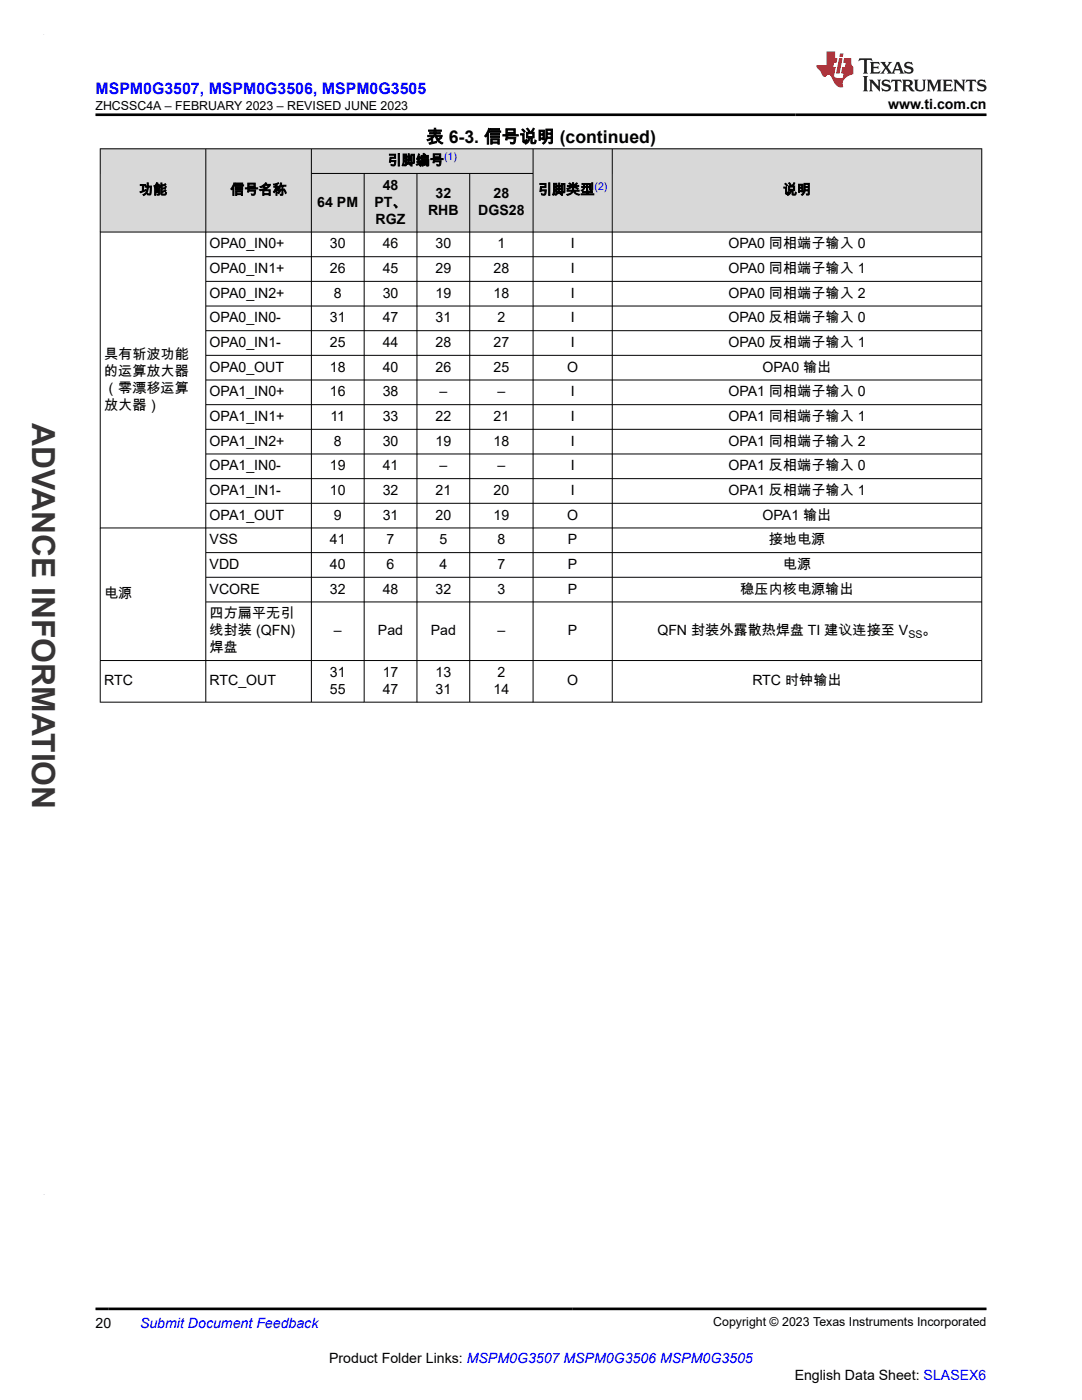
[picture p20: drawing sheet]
<svg xmlns="http://www.w3.org/2000/svg" width="216mm" height="279mm" viewBox="0 0 216 279" stroke-linecap="round" stroke-linejoin="round" font-family="sans-serif">
<defs><g id="words">
<text font-size="6.3" fill="#373435" x="6.4" y="84.5" transform="rotate(90 6.4 84.5)">ADVANCE INFORMATION</text>
<text font-size="3.5" x="85" y="28.5">表 6-3. 信号说明 (continued)</text>
<text font-size="3.2" fill="#00f" x="19" y="18.7">MSPM0G3507, MSPM0G3506, MSPM0G3505</text>
<g font-size="2.8">
<text x="177.2" y="21.8">www.ti.com.cn</text>
<text x="77.3" y="33">引脚编号</text>
<text x="27.7" y="38.8">功能</text>
<text x="46" y="38.8">信号名称</text>
<text x="63.3" y="41.3">64 PM</text>
<text x="74.7" y="41.3">PT、</text>
<text x="76.4" y="37.9">48</text>
<text x="86.9" y="39.6">32</text>
<text x="98.5" y="39.6">28</text>
<text x="107.3" y="38.8">引脚类型</text>
<text x="156.2" y="38.8">说明</text>
<text x="75" y="44.7">RGZ</text>
<text x="85.4" y="43">RHB</text>
<text x="95.4" y="43">DGS28</text>
<text x="41.8" y="49.6">OPA0_IN0+</text>
<text x="65.8" y="49.6">30</text>
<text x="76.4" y="49.6">46</text>
<text x="86.9" y="49.6">30</text>
<text x="99.3" y="49.6">1</text>
<text x="113.9" y="49.6">I</text>
<text x="145.3" y="49.6">OPA0 同相端子输入 0</text>
<text x="41.8" y="54.5">OPA0_IN1+</text>
<text x="41.8" y="59.4">OPA0_IN2+</text>
<text x="65.8" y="54.5">26</text>
<text x="66.6" y="59.4">8</text>
<text x="76.4" y="54.5">45</text>
<text x="76.4" y="59.4">30</text>
<text x="86.9" y="54.5">29</text>
<text x="86.9" y="59.4">19</text>
<text x="98.5" y="54.5">28</text>
<text x="98.5" y="59.4">18</text>
<text x="113.9" y="54.5">I</text>
<text x="113.9" y="59.4">I</text>
<text x="145.3" y="54.5">OPA0 同相端子输入 1</text>
<text x="145.3" y="59.4">OPA0 同相端子输入 2</text>
<text x="41.8" y="64.3">OPA0_IN0-</text>
<text x="65.8" y="64.3">31</text>
<text x="76.4" y="64.3">47</text>
<text x="86.9" y="64.3">31</text>
<text x="99.3" y="64.3">2</text>
<text x="113.9" y="64.3">I</text>
<text x="145.3" y="64.3">OPA0 反相端子输入 0</text>
<text x="20.8" y="71.6">具有斩波功能</text>
<text x="41.8" y="69.3">OPA0_IN1-</text>
<text x="65.8" y="69.3">25</text>
<text x="76.4" y="69.3">44</text>
<text x="86.9" y="69.3">28</text>
<text x="98.5" y="69.3">27</text>
<text x="113.9" y="69.3">I</text>
<text x="145.3" y="69.3">OPA0 反相端子输入 1</text>
<text x="20.8" y="75">的运算放大器</text>
<text x="41.8" y="74.2">OPA0_OUT</text>
<text x="65.8" y="74.2">18</text>
<text x="76.4" y="74.2">40</text>
<text x="86.9" y="74.2">26</text>
<text x="98.5" y="74.2">25</text>
<text x="113.2" y="74.2">O</text>
<text x="152.2" y="74.2">OPA0 输出</text>
<text x="20.8" y="78.3">（零漂移运算</text>
<text x="20.8" y="81.7">放大器）</text>
<text x="41.8" y="79.1">OPA1_IN0+</text>
<text x="65.8" y="79.1">16</text>
<text x="76.4" y="79.1">38</text>
<text x="87.7" y="79.1">–</text>
<text x="99.3" y="79.1">–</text>
<text x="113.9" y="79.1">I</text>
<text x="145.3" y="79.1">OPA1 同相端子输入 0</text>
<text x="41.8" y="84">OPA1_IN1+</text>
<text x="41.8" y="89">OPA1_IN2+</text>
<text x="65.9" y="84">11</text>
<text x="66.6" y="89">8</text>
<text x="76.4" y="84">33</text>
<text x="76.4" y="89">30</text>
<text x="86.9" y="84">22</text>
<text x="86.9" y="89">19</text>
<text x="98.5" y="84">21</text>
<text x="98.5" y="89">18</text>
<text x="113.9" y="84">I</text>
<text x="113.9" y="89">I</text>
<text x="145.3" y="84">OPA1 同相端子输入 1</text>
<text x="145.3" y="89">OPA1 同相端子输入 2</text>
<text x="41.8" y="93.9">OPA1_IN0-</text>
<text x="65.8" y="93.9">19</text>
<text x="76.4" y="93.9">41</text>
<text x="87.7" y="93.9">–</text>
<text x="99.3" y="93.9">–</text>
<text x="113.9" y="93.9">I</text>
<text x="145.3" y="93.9">OPA1 反相端子输入 0</text>
<text x="41.8" y="98.8">OPA1_IN1-</text>
<text x="65.8" y="98.8">10</text>
<text x="76.4" y="98.8">32</text>
<text x="86.9" y="98.8">21</text>
<text x="98.5" y="98.8">20</text>
<text x="113.9" y="98.8">I</text>
<text x="145.3" y="98.8">OPA1 反相端子输入 1</text>
<text x="41.8" y="103.7">OPA1_OUT</text>
<text x="66.6" y="103.7">9</text>
<text x="76.4" y="103.7">31</text>
<text x="86.9" y="103.7">20</text>
<text x="98.5" y="103.7">19</text>
<text x="113.2" y="103.7">O</text>
<text x="152.2" y="103.7">OPA1 输出</text>
<text x="41.8" y="108.6">VSS</text>
<text x="41.8" y="113.6">VDD</text>
<text x="65.8" y="108.6">41</text>
<text x="65.8" y="113.6">40</text>
<text x="77.1" y="108.6">7</text>
<text x="77.1" y="113.6">6</text>
<text x="87.7" y="108.6">5</text>
<text x="87.7" y="113.6">4</text>
<text x="99.3" y="108.6">8</text>
<text x="99.3" y="113.6">7</text>
<text x="113.3" y="108.6">P</text>
<text x="113.3" y="113.6">P</text>
<text x="153.4" y="108.6">接地电源</text>
<text x="156.2" y="113.6">电源</text>
<text x="20.8" y="119.4">电源</text>
<text x="41.8" y="118.5">VCORE</text>
<text x="65.8" y="118.5">32</text>
<text x="76.4" y="118.5">48</text>
<text x="86.9" y="118.5">32</text>
<text x="99.3" y="118.5">3</text>
<text x="113.3" y="118.5">P</text>
<text x="147.7" y="118.5">稳压内核电源输出</text>
<text x="41.8" y="123.4">四方扁平无引</text>
<text x="41.8" y="126.8">线封装 (QFN)</text>
<text x="41.8" y="130.2">焊盘</text>
<text x="66.6" y="126.8">–</text>
<text x="75.4" y="126.8">Pad</text>
<text x="86" y="126.8">Pad</text>
<text x="99.3" y="126.8">–</text>
<text x="113.3" y="126.8">P</text>
<text x="131.2" y="126.8">QFN 封装外露散热焊盘 TI 建议连接至 V</text>
<text x="184.1" y="126.8">。</text>
<text x="20.8" y="136.8">RTC</text>
<text x="41.8" y="136.8">RTC_OUT</text>
<text x="65.8" y="135.1">31</text>
<text x="76.4" y="135.1">17</text>
<text x="86.9" y="135.1">13</text>
<text x="99.3" y="135.1">2</text>
<text x="113.2" y="136.8">O</text>
<text x="150.1" y="136.8">RTC 时钟输出</text>
<text x="65.8" y="138.5">55</text>
<text x="76.4" y="138.5">47</text>
<text x="86.9" y="138.5">31</text>
<text x="98.5" y="138.5">14</text>
<text x="19" y="265">20</text>
<text x="65.7" y="272">Product Folder Links: MSPM0G3507 MSPM0G3506 MSPM0G3505</text>
<text x="158.6" y="275.3">English Data Sheet: SLASEX6</text>
</g>
<text font-size="2.8" fill="#00f" x="27.9" y="265">Submit Document Feedback</text>
<g font-size="2.5">
<text x="19" y="21.9">ZHCSSC4A – FEBRUARY 2023 – REVISED JUNE 2023</text>
<text x="142.3" y="264.7">Copyright © 2023 Texas Instruments Incorporated</text>
</g>
<g font-size="2.1" fill="#00f">
<text x="88.6" y="32">(1)</text>
<text x="118.6" y="37.9">(2)</text>
</g>
<text font-size="2.1" x="181.3" y="127.4">SS</text>
</g></defs>
<g fill="#d8d8d8">
<path d="M20 29.7h175.9v4.9h-175.9z" fill-rule="evenodd"/>
<path d="M20.1 29.8h20.9v16.4h-20.9z" fill-rule="evenodd"/>
<path d="M41.1 29.8h21v16.4h-21z" fill-rule="evenodd"/>
<path d="M62.2 29.8h44.1v4.8h-44.1z" fill-rule="evenodd"/>
<path d="M106.4 29.8h15.7v16.4h-15.7z" fill-rule="evenodd"/>
<path d="M122.2 29.8h73.6v16.4h-73.6z" fill-rule="evenodd"/>
<path d="M62.2 34.7h10.4v11.5h-10.4z" fill-rule="evenodd"/>
<path d="M72.7 34.7h10.4v11.5h-10.4z" fill-rule="evenodd"/>
<path d="M83.3 34.7h10.4v11.5h-10.4z" fill-rule="evenodd"/>
<path d="M93.8 34.7h12.5v11.5h-12.5z" fill-rule="evenodd"/>
</g>
<g fill="none" stroke="#000" stroke-width=".2">
<path d="M19.9 29.7h176.1M20 29.6v110.6M41.1 29.6v110.6M62.1 29.6v110.6M62.1 34.6h44.3M72.7 34.6v105.6M83.2 34.6v105.6M93.7 34.6v105.6M106.4 29.6v110.6M122.2 29.6v110.6M195.9 29.6v110.6M19.9 46.3h176.1"/>
<path d="M41.1 51.2h154.9M41.1 56.2h154.9M41.1 61.1h154.9M41.1 66h154.9M41.1 70.9h154.9M41.1 75.8h154.9M41.1 80.8h154.9M41.1 85.7h154.9M41.1 90.6h154.9M41.1 95.5h154.9M41.1 100.4h154.9M41.1 110.3h154.9"/>
<path d="M41.1 115.2h154.9M196 105.4h-176.1M19.9 131.8h176.1M41.1 120.1h154.9M19.9 140.1h176.1"/>
</g>
<path d="M171.5 11.6l-.2 .6 .5-.2h.6v.1v2.2l-.2 .4h1l-.2-.4v-2.2v-.1h.5l.5 .2-.1-.6zM173.6 12.4l.2 .3v1.6l-.2 .4h1.9l.1-.6a1.08 1.08 0 0 1-1.3 .2v-.7h.6l.4 .2v-.7l-.4 .2h-.6v-.5l.2-.2a1 1 0 0 1 1 .3l-.1-.5zM175.7 12.4l.9 1.1-1 1.2h.9l-.2-.2 .5-.8 .4 .8-.2 .2h1.6l-.2-.2 .2-.5h.9l.1 .5-.1 .2h.9l-.2-.4-.8-1.9h-.5l-.9 2.1-.9-1.1 .9-1h-.8l.2 .2-.4 .6-.4-.6 .2-.2zM179 12.8l.4 1h-.7zM180.7 12.5a.65 .65 0 0 0-.2 .7 .65 .65 0 0 0 .6 .5l.6 .1 .1 .3a.79 .79 0 0 1-.7 .4 .79 .79 0 0 1-.7-.5l.1 .7 .2-.1a.93 .93 0 0 0 1.1 0 .93 .93 0 0 0 .4-.9 1.46 1.46 0 0 0-1.2-.6l-.1-.3a1.09 1.09 0 0 1 1.2 .2l-.2-.6-.1 .1-.5-.2zM172.2 15.2l.2 .4v2.2l-.2 .4h1l-.2-.4v-2.2l.2-.4zM173.4 15.9l.2 .4v1.5l-.2 .4h.8l-.3-.4 .1-1.3 1.6 1.8v-2l.2-.4h-.7l.1 .2 .1 1.1-1.2-1.3zM176.2 16a.65 .65 0 0 0-.2 .8 .65 .65 0 0 0 .6 .4l.6 .2 .1 .2a.79 .79 0 0 1-.7 .4 .79 .79 0 0 1-.7-.5l.1 .7 .2-.1a.93 .93 0 0 0 1.1 .1 .93 .93 0 0 0 .4-1 1.46 1.46 0 0 0-1.2-.5l-.1-.4a1.09 1.09 0 0 1 1.2 .2l-.1-.6-.2 .1-.5-.1zM177.9 15.9l-.1 .6a.63 .63 0 0 1 .8-.3v1.6l-.3 .4h1l-.2-.4v-1.6a.66 .66 0 0 1 .8 .3l-.1-.6zM180 15.9l.2 .4v1.5l-.2 .4h1l-.2-.2-.1-.7h.5l.1 .2a.79 .79 0 0 0 1.2 .6l-1-.9a.61 .61 0 0 0 .6-.6 .61 .61 0 0 0-.5-.7zM180.8 16.2h.1a.47 .47 0 0 1 .5 .1 .47 .47 0 0 1 .1 .5l-.1 .1-.7 .1zM182.3 15.9l.2 .2a2.27 2.27 0 0 0 .4 2 1.04 1.04 0 0 0 1.7-.7v-1.3l.2-.2h-.8l.2 .4v1.1a.6 .6 0 0 1-.6 .6 .6 .6 0 0 1-.6-.6v-1.1l.3-.4zM184.9 15.9l.2 .4v1.5l-.2 .4h.8l-.3-.4v-1.4l.9 1.9 .9-1.9v1.4l-.3 .4h1l-.2-.4v-1.5l.2-.4h-.8l-.7 1.5-.6-1.5zM188.1 15.9l.2 .4v1.5l-.2 .4h1.9l.1-.6a1.09 1.09 0 0 1-1.3 .2v-.7h.6l.4 .2v-.6l-.4 .2h-.6v-.6l.2-.1a1.01 1.01 0 0 1 1 .3l-.1-.6zM190.2 15.9l.3 .4v1.5l-.3 .4h.8l-.2-.4v-1.3l1.6 1.8v-2l.2-.4h-.7l.2 .2v1.1l-1.2-1.3zM192.8 15.9l-.1 .6a.63 .63 0 0 1 .8-.3v1.6l-.3 .4h1l-.2-.4v-1.6a.66 .66 0 0 1 .8 .3l-.1-.6zM195.2 16a.65 .65 0 0 0-.2 .8 .65 .65 0 0 0 .6 .4l.6 .2 .2 .2a.79 .79 0 0 1-.7 .4 .79 .79 0 0 1-.7-.5l.1 .7 .2-.1a.93 .93 0 0 0 1 .1 .93 .93 0 0 0 .5-1 1.46 1.46 0 0 0-1.3-.5v-.4a1.09 1.09 0 0 1 1.2 .2l-.2-.6-.2 .1-.5-.1z" fill="#231f20"/>
<path d="M164.9 10.3v2.7h-2l.1 .4 .8 1a.95 .95 0 0 0 1 .9 .59 .59 0 0 1 .5-.4 .59 .59 0 0 1 .5 .3l.4 .8a1.59 1.59 0 0 0 2.1 1.4 1.61 1.61 0 0 1 1-2.3l1-.3-.1-1.5a1.59 1.59 0 0 1-.3-1.7h-1.5l-.2 .9h.6l-.2 .9h-.5l-.2 .9v.3l.4 .1-.1 .9h-.7a.73 .73 0 0 1-1-.7l.3-1.5h-.5l.1-.9h.5l.2-.9h-.5v-1.3zM167.4 11.6l-.6 3.1h.7l.6-3.1zM167.6 10.7l-.1 .6h.7l.1-.6z" fill="#ed1c24"/>
<path d="M19 22.9h177.8M19 261.2h177.8" fill="none" stroke="#000" stroke-width=".53"/>
<path d="M8.7 6.9h.1" fill="none" stroke="#373435" stroke-width=".2"/>
<use href="#words"/>
</svg>
